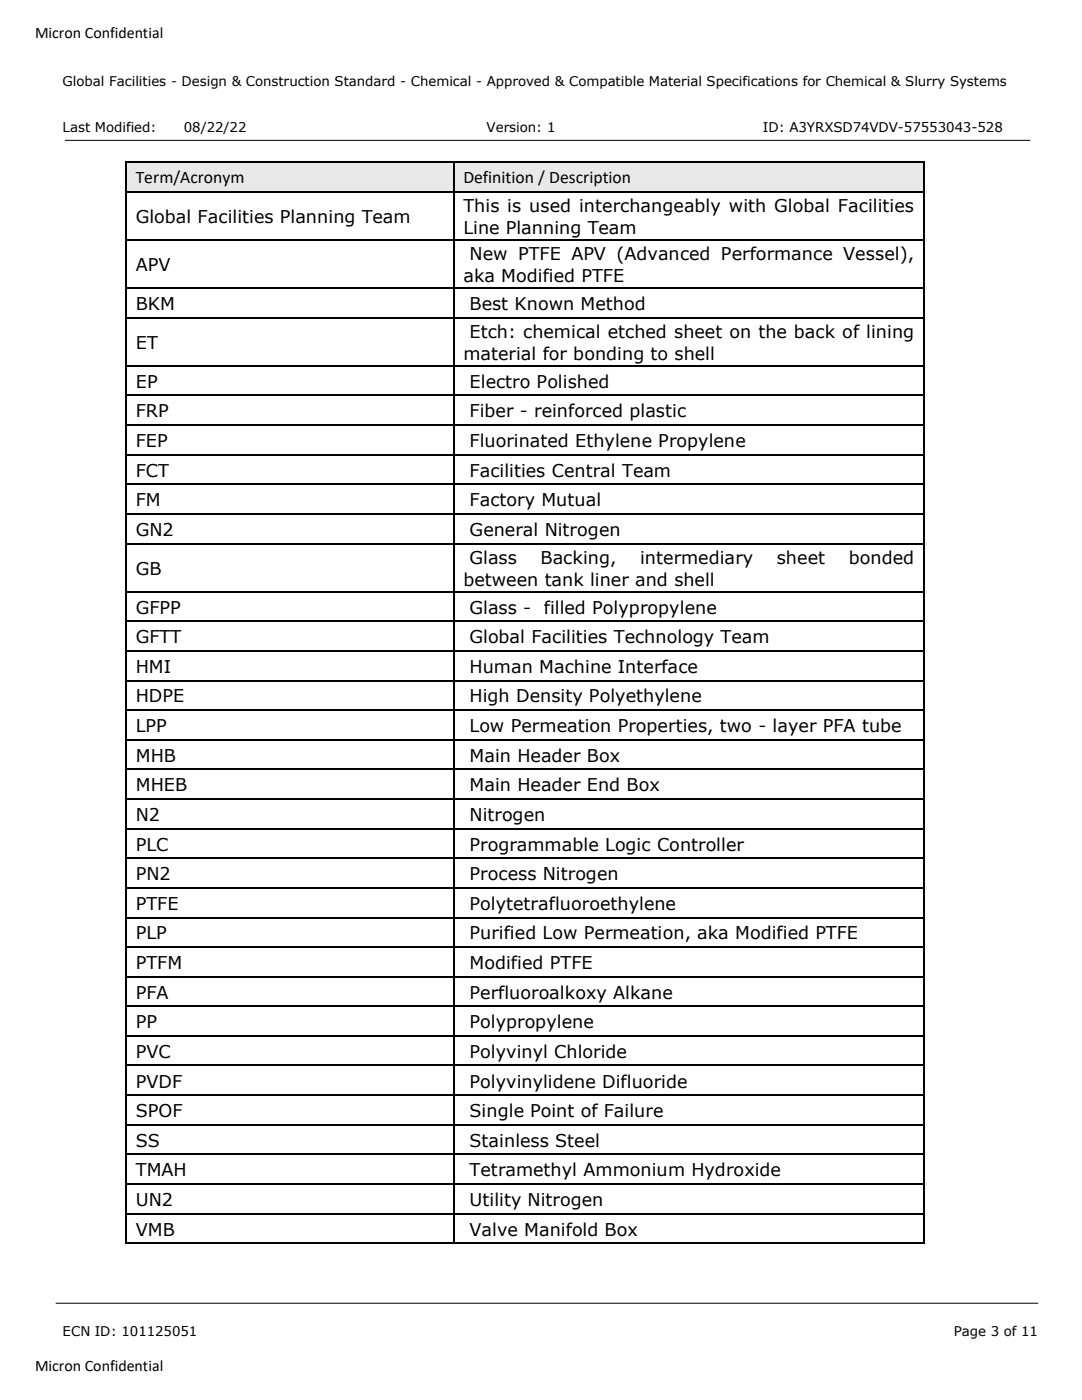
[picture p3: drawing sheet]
<svg xmlns="http://www.w3.org/2000/svg" width="216mm" height="279mm" viewBox="0 0 216 279" stroke-linecap="round" stroke-linejoin="round" font-family="sans-serif">
<defs><g id="words">
<g font-size="3.5">
<text x="27.1" y="36.5">Term/Acronym</text>
<text x="92.5" y="36.5">Definition / Description</text>
<text x="27.1" y="44.5">Global Facilities Planning Team</text>
<text x="92.5" y="42.3">This is used interchangeably with Global Facilities</text>
<text x="92.5" y="46.6">Line Planning Team</text>
<text x="93.7" y="52">New PTFE APV (Advanced Performance Vessel),</text>
<text x="27.1" y="54.1">APV</text>
<text x="92.5" y="56.3">aka Modified PTFE</text>
<text x="27.1" y="61.9">BKM</text>
<text x="93.7" y="61.9">Best Known Method</text>
<text x="27.1" y="69.6">ET</text>
<text x="92.5" y="71.8">material for bonding to shell</text>
<text x="93.7" y="67.5">Etch: chemical etched sheet on the back of lining</text>
<text x="27.1" y="77.4">EP</text>
<text x="93.7" y="77.4">Electro Polished</text>
<text x="27.1" y="83.3">FRP</text>
<text x="93.7" y="83.3">Fiber - reinforced plastic</text>
<text x="27.1" y="89.2">FEP</text>
<text x="93.7" y="89.2">Fluorinated Ethylene Propylene</text>
<text x="27.1" y="95.1">FCT</text>
<text x="93.7" y="95.1">Facilities Central Team</text>
<text x="27.1" y="101">FM</text>
<text x="93.7" y="101">Factory Mutual</text>
<text x="27.1" y="107">GN2</text>
<text x="93.7" y="107">General Nitrogen</text>
<text x="93.7" y="112.5">Glass</text>
<text x="107.9" y="112.5">Backing,</text>
<text x="127.7" y="112.5">intermediary</text>
<text x="155" y="112.5">sheet</text>
<text x="169.4" y="112.5">bonded</text>
<text x="27.1" y="114.7">GB</text>
<text x="92.5" y="116.9">between tank liner and shell</text>
<text x="27.1" y="122.4">GFPP</text>
<text x="93.7" y="122.4">Glass -</text>
<text x="108.5" y="122.4">filled Polypropylene</text>
<text x="27.1" y="128.4">GFTT</text>
<text x="93.7" y="128.4">Global Facilities Technology Team</text>
<text x="27.1" y="134.3">HMI</text>
<text x="93.7" y="134.3">Human Machine Interface</text>
<text x="27.1" y="140.2">HDPE</text>
<text x="93.7" y="140.2">High Density Polyethylene</text>
<text x="27.1" y="146.1">LPP</text>
<text x="93.7" y="146.1">Low Permeation Properties, two - layer PFA tube</text>
<text x="27.1" y="152">MHB</text>
<text x="93.7" y="152">Main Header Box</text>
<text x="27.1" y="157.9">MHEB</text>
<text x="93.7" y="157.9">Main Header End Box</text>
<text x="27.1" y="163.9">N2</text>
<text x="93.7" y="163.9">Nitrogen</text>
<text x="27.1" y="169.7">PLC</text>
<text x="93.7" y="169.7">Programmable Logic Controller</text>
<text x="27.1" y="175.7">PN2</text>
<text x="93.7" y="175.7">Process Nitrogen</text>
<text x="27.1" y="181.6">PTFE</text>
<text x="93.7" y="181.6">Polytetrafluoroethylene</text>
<text x="27.1" y="187.5">PLP</text>
<text x="93.7" y="187.5">Purified Low Permeation, aka Modified PTFE</text>
<text x="27.1" y="193.4">PTFM</text>
<text x="93.7" y="193.4">Modified PTFE</text>
<text x="27.1" y="199.3">PFA</text>
<text x="93.7" y="199.3">Perfluoroalkoxy Alkane</text>
<text x="27.1" y="205.2">PP</text>
<text x="93.7" y="205.2">Polypropylene</text>
<text x="27.1" y="211.1">PVC</text>
<text x="93.7" y="211.1">Polyvinyl Chloride</text>
<text x="27.1" y="217">PVDF</text>
<text x="93.7" y="217">Polyvinylidene Difluoride</text>
<text x="27.1" y="222.9">SPOF</text>
<text x="93.7" y="222.9">Single Point of Failure</text>
<text x="27.1" y="228.8">SS</text>
<text x="93.7" y="228.8">Stainless Steel</text>
<text x="27.1" y="234.8">TMAH</text>
<text x="93.7" y="234.8">Tetramethyl Ammonium Hydroxide</text>
<text x="27.1" y="240.7">UN2</text>
<text x="93.7" y="240.7">Utility Nitrogen</text>
<text x="27.1" y="246.6">VMB</text>
<text x="93.7" y="246.6">Valve Manifold Box</text>
</g>
<g font-size="3.2">
<text x="7" y="7.5">Micron Confidential</text>
<text x="7" y="273.7">Micron Confidential</text>
</g>
<g font-size="2.7">
<text x="12.5" y="17.2">Global Facilities - Design &amp; Construction Standard - Chemical - Approved &amp; Compatible Material Specifications for Chemical &amp; Slurry Systems</text>
<text x="12.5" y="26.3">Last Modified:</text>
<text x="36.7" y="26.3">08/22/22</text>
<text x="97.1" y="26.3">Version: 1</text>
<text x="152.2" y="26.3">ID: A3YRXSD74VDV-57553043-528</text>
<text x="12.5" y="266.7">ECN ID: 101125051</text>
<text x="190.3" y="266.7">Page 3 of 11</text>
</g>
</g></defs>
<path d="M13 28h192.6M11.1 260.1h196.1" fill="none" stroke="#000" stroke-width=".2"/>
<g fill="#e2efd9">
<path d="M25.4 32.5h65v5.6h-65z" fill-rule="evenodd"/>
<path d="M27.1 33.2h61.6v4.3h-61.6z" fill-rule="evenodd"/>
<path d="M90.6 32.5h93.6v5.6h-93.6z" fill-rule="evenodd"/>
<path d="M92.5 33.2h90v4.3h-90z" fill-rule="evenodd"/>
</g>
<g fill="#000">
<path d="M25 32.2h.4v.3h-.4z" fill-rule="evenodd"/>
<path d="M25 32.2h.4v.3h-.4z" fill-rule="evenodd"/>
<path d="M25 38.1h.4v.3h-.4z" fill-rule="evenodd"/>
<path d="M90.4 32.2h.3v.3h-.3z" fill-rule="evenodd"/>
<path d="M90.4 38.1h.3v.3h-.3z" fill-rule="evenodd"/>
<path d="M184.2 32.2h.4v.3h-.4z" fill-rule="evenodd"/>
<path d="M184.2 32.2h.4v.3h-.4z" fill-rule="evenodd"/>
<path d="M184.2 38.1h.4v.3h-.4z" fill-rule="evenodd"/>
<path d="M25 47.7h.4v.4h-.4z" fill-rule="evenodd"/>
<path d="M25 57.3h.4v.4h-.4z" fill-rule="evenodd"/>
<path d="M90.4 47.7h.3v.4h-.3z" fill-rule="evenodd"/>
<path d="M90.4 57.3h.3v.4h-.3z" fill-rule="evenodd"/>
<path d="M184.2 47.7h.4v.4h-.4z" fill-rule="evenodd"/>
<path d="M184.2 57.3h.4v.4h-.4z" fill-rule="evenodd"/>
<path d="M25 63.2h.4v.3h-.4z" fill-rule="evenodd"/>
<path d="M25 72.9h.4v.3h-.4z" fill-rule="evenodd"/>
<path d="M25 78.7h.4v.4h-.4z" fill-rule="evenodd"/>
<path d="M90.4 63.2h.3v.3h-.3z" fill-rule="evenodd"/>
<path d="M90.4 72.9h.3v.3h-.3z" fill-rule="evenodd"/>
<path d="M90.4 78.7h.3v.4h-.3z" fill-rule="evenodd"/>
<path d="M184.2 63.2h.4v.3h-.4z" fill-rule="evenodd"/>
<path d="M184.2 72.9h.4v.3h-.4z" fill-rule="evenodd"/>
<path d="M184.2 78.7h.4v.4h-.4z" fill-rule="evenodd"/>
<path d="M25 84.7h.4v.3h-.4z" fill-rule="evenodd"/>
<path d="M25 90.6h.4v.3h-.4z" fill-rule="evenodd"/>
<path d="M25 96.5h.4v.3h-.4z" fill-rule="evenodd"/>
<path d="M90.4 84.7h.3v.3h-.3z" fill-rule="evenodd"/>
<path d="M90.4 90.6h.3v.3h-.3z" fill-rule="evenodd"/>
<path d="M90.4 96.5h.3v.3h-.3z" fill-rule="evenodd"/>
<path d="M184.2 84.7h.4v.3h-.4z" fill-rule="evenodd"/>
<path d="M184.2 90.6h.4v.3h-.4z" fill-rule="evenodd"/>
<path d="M184.2 96.5h.4v.3h-.4z" fill-rule="evenodd"/>
<path d="M25 102.4h.4v.3h-.4z" fill-rule="evenodd"/>
<path d="M25 108.3h.4v.3h-.4z" fill-rule="evenodd"/>
<path d="M25 117.9h.4v.4h-.4z" fill-rule="evenodd"/>
<path d="M90.4 102.4h.3v.3h-.3z" fill-rule="evenodd"/>
<path d="M90.4 108.3h.3v.3h-.3z" fill-rule="evenodd"/>
<path d="M90.4 117.9h.3v.4h-.3z" fill-rule="evenodd"/>
<path d="M184.2 102.4h.4v.3h-.4z" fill-rule="evenodd"/>
<path d="M184.2 108.3h.4v.3h-.4z" fill-rule="evenodd"/>
<path d="M184.2 117.9h.4v.4h-.4z" fill-rule="evenodd"/>
<path d="M25 123.8h.4v.4h-.4z" fill-rule="evenodd"/>
<path d="M25 129.7h.4v.4h-.4z" fill-rule="evenodd"/>
<path d="M25 135.7h.4v.3h-.4z" fill-rule="evenodd"/>
<path d="M90.4 123.8h.3v.4h-.3z" fill-rule="evenodd"/>
<path d="M90.4 129.7h.3v.4h-.3z" fill-rule="evenodd"/>
<path d="M90.4 135.7h.3v.3h-.3z" fill-rule="evenodd"/>
<path d="M184.2 123.8h.4v.4h-.4z" fill-rule="evenodd"/>
<path d="M184.2 129.7h.4v.4h-.4z" fill-rule="evenodd"/>
<path d="M184.2 135.7h.4v.3h-.4z" fill-rule="evenodd"/>
<path d="M25 141.5h.4v.4h-.4z" fill-rule="evenodd"/>
<path d="M25 147.5h.4v.3h-.4z" fill-rule="evenodd"/>
<path d="M25 153.4h.4v.3h-.4z" fill-rule="evenodd"/>
<path d="M25 159.3h.4v.3h-.4z" fill-rule="evenodd"/>
<path d="M90.4 141.5h.3v.4h-.3z" fill-rule="evenodd"/>
<path d="M90.4 147.5h.3v.3h-.3z" fill-rule="evenodd"/>
<path d="M90.4 153.4h.3v.3h-.3z" fill-rule="evenodd"/>
<path d="M90.4 159.3h.3v.3h-.3z" fill-rule="evenodd"/>
<path d="M184.2 141.5h.4v.4h-.4z" fill-rule="evenodd"/>
<path d="M184.2 147.5h.4v.3h-.4z" fill-rule="evenodd"/>
<path d="M184.2 153.4h.4v.3h-.4z" fill-rule="evenodd"/>
<path d="M184.2 159.3h.4v.3h-.4z" fill-rule="evenodd"/>
<path d="M25 165.2h.4v.3h-.4z" fill-rule="evenodd"/>
<path d="M25 171.1h.4v.3h-.4z" fill-rule="evenodd"/>
<path d="M25 177h.4v.4h-.4z" fill-rule="evenodd"/>
<path d="M90.4 165.2h.3v.3h-.3z" fill-rule="evenodd"/>
<path d="M90.4 171.1h.3v.3h-.3z" fill-rule="evenodd"/>
<path d="M90.4 177h.3v.4h-.3z" fill-rule="evenodd"/>
<path d="M184.2 165.2h.4v.3h-.4z" fill-rule="evenodd"/>
<path d="M184.2 171.1h.4v.3h-.4z" fill-rule="evenodd"/>
<path d="M184.2 177h.4v.4h-.4z" fill-rule="evenodd"/>
<path d="M25 182.9h.4v.4h-.4z" fill-rule="evenodd"/>
<path d="M25 188.8h.4v.4h-.4z" fill-rule="evenodd"/>
<path d="M25 194.8h.4v.3h-.4z" fill-rule="evenodd"/>
<path d="M90.4 182.9h.3v.4h-.3z" fill-rule="evenodd"/>
<path d="M90.4 188.8h.3v.4h-.3z" fill-rule="evenodd"/>
<path d="M90.4 194.8h.3v.3h-.3z" fill-rule="evenodd"/>
<path d="M184.2 182.9h.4v.4h-.4z" fill-rule="evenodd"/>
<path d="M184.2 188.8h.4v.4h-.4z" fill-rule="evenodd"/>
<path d="M184.2 194.8h.4v.3h-.4z" fill-rule="evenodd"/>
<path d="M25 200.6h.4v.4h-.4z" fill-rule="evenodd"/>
<path d="M25 206.6h.4v.3h-.4z" fill-rule="evenodd"/>
<path d="M25 212.5h.4v.3h-.4z" fill-rule="evenodd"/>
<path d="M25 218.4h.4v.3h-.4z" fill-rule="evenodd"/>
<path d="M90.4 200.6h.3v.4h-.3z" fill-rule="evenodd"/>
<path d="M90.4 206.6h.3v.3h-.3z" fill-rule="evenodd"/>
<path d="M90.4 212.5h.3v.3h-.3z" fill-rule="evenodd"/>
<path d="M90.4 218.4h.3v.3h-.3z" fill-rule="evenodd"/>
<path d="M184.2 200.6h.4v.4h-.4z" fill-rule="evenodd"/>
<path d="M184.2 206.6h.4v.3h-.4z" fill-rule="evenodd"/>
<path d="M184.2 212.5h.4v.3h-.4z" fill-rule="evenodd"/>
<path d="M184.2 218.4h.4v.3h-.4z" fill-rule="evenodd"/>
<path d="M25 224.3h.4v.4h-.4z" fill-rule="evenodd"/>
<path d="M25 230.2h.4v.3h-.4z" fill-rule="evenodd"/>
<path d="M25 236.1h.4v.4h-.4z" fill-rule="evenodd"/>
<path d="M90.4 224.3h.3v.4h-.3z" fill-rule="evenodd"/>
<path d="M90.4 230.2h.3v.3h-.3z" fill-rule="evenodd"/>
<path d="M90.4 236.1h.3v.4h-.3z" fill-rule="evenodd"/>
<path d="M184.2 224.3h.4v.4h-.4z" fill-rule="evenodd"/>
<path d="M184.2 230.2h.4v.3h-.4z" fill-rule="evenodd"/>
<path d="M184.2 236.1h.4v.4h-.4z" fill-rule="evenodd"/>
<path d="M25 242h.4v.4h-.4z" fill-rule="evenodd"/>
<path d="M25 247.9h.4v.4h-.4z" fill-rule="evenodd"/>
<path d="M25 247.9h.4v.4h-.4z" fill-rule="evenodd"/>
<path d="M90.4 242h.3v.4h-.3z" fill-rule="evenodd"/>
<path d="M90.4 247.9h.3v.4h-.3z" fill-rule="evenodd"/>
<path d="M184.2 242h.4v.4h-.4z" fill-rule="evenodd"/>
<path d="M184.2 247.9h.4v.4h-.4z" fill-rule="evenodd"/>
<path d="M184.2 247.9h.4v.4h-.4z" fill-rule="evenodd"/>
</g>
<g fill="none" stroke="#000" stroke-width=".34">
<path d="M25.2 32.5v5.6M25.2 38.4v9.3M25.4 32.3h65M25.4 38.3h65M90.6 32.5v5.6M90.6 38.4v9.3M90.7 32.3h93.5M90.7 38.3h93.5M184.4 32.5v5.6M184.4 38.4v9.3M25.2 48.1v9.2M25.2 57.7v5.5"/>
<path d="M25.4 47.9h65M25.4 57.5h65M90.6 48.1v9.2M90.6 57.7v5.5M90.7 47.9h93.5M90.7 57.5h93.5M184.4 48.1v9.2M184.4 57.7v5.5M25.2 63.5v9.4M25.2 73.2v5.5M25.2 79.1v5.6M25.4 63.4h65"/>
<path d="M25.4 73h65M25.4 78.9h65M90.6 63.5v9.4M90.6 73.2v5.5M90.6 79.1v5.6M90.7 63.4h93.5M90.7 73h93.5M90.7 78.9h93.5M184.4 63.5v9.4M184.4 73.2v5.5M184.4 79.1v5.6M25.2 85v5.6"/>
<path d="M25.2 90.9v5.6M25.2 96.8v5.6M25.4 84.8h65M25.4 90.7h65M25.4 96.7h65M90.6 85v5.6M90.6 90.9v5.6M90.6 96.8v5.6M90.7 84.8h93.5M90.7 90.7h93.5M90.7 96.7h93.5M184.4 85v5.6"/>
<path d="M184.4 90.9v5.6M184.4 96.8v5.6M25.2 102.7v5.6M25.2 108.6v9.3M25.2 118.3v5.5M25.4 102.5h65M25.4 108.5h65M25.4 118.1h65M90.6 102.7v5.6M90.6 108.6v9.3M90.6 118.3v5.5M90.7 102.5h93.5"/>
<path d="M90.7 108.5h93.5M90.7 118.1h93.5M184.4 102.7v5.6M184.4 108.6v9.3M184.4 118.3v5.5M25.2 124.2v5.5M25.2 130.1v5.6M25.2 136v5.5M25.4 124h65M25.4 129.9h65M25.4 135.8h65M90.6 124.2v5.5"/>
<path d="M90.6 130.1v5.6M90.6 136v5.5M90.7 124h93.5M90.7 129.9h93.5M90.7 135.8h93.5M184.4 124.2v5.5M184.4 130.1v5.6M184.4 136v5.5M25.2 141.9v5.6M25.2 147.8v5.6M25.2 153.7v5.6M25.2 159.6v5.6"/>
<path d="M25.4 141.7h65M25.4 153.6h65M25.4 159.5h65M90.6 141.9v5.6M90.6 147.8v5.6M90.6 153.7v5.6M90.6 159.6v5.6M90.7 141.7h93.5M90.7 153.6h93.5M90.7 159.5h93.5M184.4 141.9v5.6M184.4 147.8v5.6"/>
<path d="M184.4 153.7v5.6M184.4 159.6v5.6M25.2 165.5v5.6M25.2 171.4v5.6M25.2 177.4v5.5M25.4 165.4h65M25.4 171.3h65M25.4 177.2h65M90.6 165.5v5.6M90.6 171.4v5.6M90.6 177.4v5.5M90.7 165.4h93.5"/>
<path d="M90.7 171.3h93.5M90.7 177.2h93.5M184.4 165.5v5.6M184.4 171.4v5.6M184.4 177.4v5.5M25.2 183.3v5.5M25.2 189.2v5.6M25.2 195.1v5.5M25.4 183.1h65M25.4 189h65M25.4 194.9h65M90.6 183.3v5.5"/>
<path d="M90.6 189.2v5.6M90.6 195.1v5.5M90.7 183.1h93.5M90.7 189h93.5M90.7 194.9h93.5M184.4 183.3v5.5M184.4 189.2v5.6M184.4 195.1v5.5M25.2 201v5.6M25.2 206.9v5.6M25.2 212.8v5.6M25.2 218.7v5.6"/>
<path d="M25.4 200.8h65M25.4 212.6h65M25.4 218.6h65M90.6 201v5.6M90.6 206.9v5.6M90.6 212.8v5.6M90.6 218.7v5.6M90.7 200.8h93.5M90.7 212.6h93.5M90.7 218.6h93.5M184.4 201v5.6M184.4 206.9v5.6"/>
<path d="M184.4 212.8v5.6M184.4 218.7v5.6M25.2 224.7v5.5M25.2 230.5v5.6M25.2 236.5v5.5M25.4 224.5h65M25.4 230.4h65M25.4 236.3h65M90.6 224.7v5.5M90.6 230.5v5.6M90.6 236.5v5.5M90.7 224.5h93.5"/>
<path d="M90.7 230.4h93.5M90.7 236.3h93.5M184.4 224.7v5.5M184.4 230.5v5.6M184.4 236.5v5.5M25.2 242.3v5.6M25.4 242.2h65M25.4 248.1h65M90.6 242.3v5.6M90.7 242.2h93.5M90.7 248.1h93.5M184.4 242.3v5.6"/>
</g>
<path d="M25.4 147.6h65M90.7 147.6h93.5M25.4 206.7h65M90.7 206.7h93.5" fill="none" stroke="#000" stroke-width=".35"/>
<use href="#words"/>
</svg>
